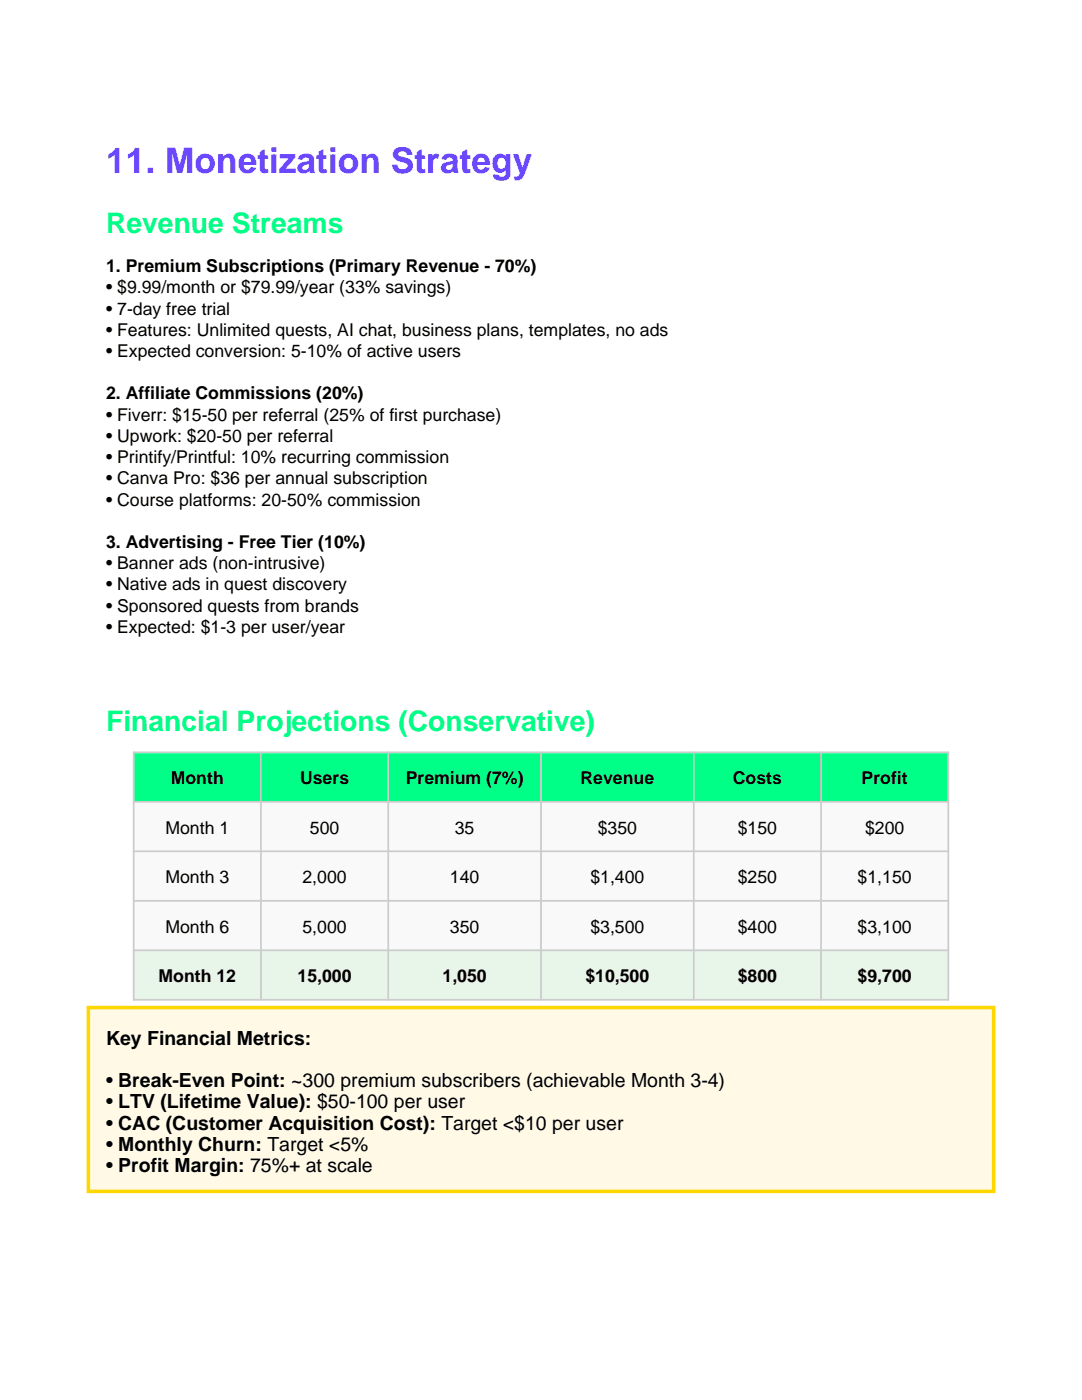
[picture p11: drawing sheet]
<svg xmlns="http://www.w3.org/2000/svg" width="216mm" height="279mm" viewBox="0 0 216 279" stroke-linecap="round" stroke-linejoin="round" font-family="sans-serif">
<defs><g id="words">
<text font-size="7.1" fill="#6b48ff" x="21.2" y="34.6">11. Monetization Strategy</text>
<g font-size="5.6" fill="#00ff87">
<text x="21.2" y="46.6">Revenue Streams</text>
<text x="21.2" y="145.9">Financial Projections (Conservative)</text>
</g>
<g font-size="3.9">
<text x="21.2" y="208.5">Key Financial Metrics:</text>
<text x="21.2" y="217">• Break-Even Point: ~300 premium subscribers (achievable Month 3-4)</text>
<text x="21.2" y="221.2">• LTV (Lifetime Value): $50-100 per user</text>
<text x="21.2" y="225.4">• CAC (Customer Acquisition Cost): Target &lt;$10 per user</text>
<text x="21.2" y="229.7">• Monthly Churn: Target &lt;5%</text>
<text x="21.2" y="233.9">• Profit Margin: 75%+ at scale</text>
</g>
<g font-size="3.5">
<text x="21.2" y="54.3">1. Premium Subscriptions (Primary Revenue - 70%)</text>
<text x="21.2" y="58.6">• $9.99/month or $79.99/year (33% savings)</text>
<text x="21.2" y="62.8">• 7-day free trial</text>
<text x="21.2" y="67">• Features: Unlimited quests, AI chat, business plans, templates, no ads</text>
<text x="21.2" y="71.3">• Expected conversion: 5-10% of active users</text>
<text x="21.2" y="79.7">2. Affiliate Commissions (20%)</text>
<text x="21.2" y="84">• Fiverr: $15-50 per referral (25% of first purchase)</text>
<text x="21.2" y="88.2">• Upwork: $20-50 per referral</text>
<text x="21.2" y="92.4">• Printify/Printful: 10% recurring commission</text>
<text x="21.2" y="96.7">• Canva Pro: $36 per annual subscription</text>
<text x="21.2" y="100.9">• Course platforms: 20-50% commission</text>
<text x="21.2" y="109.4">3. Advertising - Free Tier (10%)</text>
<text x="21.2" y="113.6">• Banner ads (non-intrusive)</text>
<text x="21.2" y="117.8">• Native ads in quest discovery</text>
<text x="21.2" y="122.1">• Sponsored quests from brands</text>
<text x="21.2" y="126.3">• Expected: $1-3 per user/year</text>
<text x="34.1" y="156.5">Month</text>
<text x="59.9" y="156.5">Users</text>
<text x="80.9" y="156.5">Premium (7%)</text>
<text x="115.8" y="156.5">Revenue</text>
<text x="146.2" y="156.5">Costs</text>
<text x="171.9" y="156.5">Profit</text>
<text x="33" y="166.4">Month 1</text>
<text x="61.8" y="166.4">500</text>
<text x="90.7" y="166.4">35</text>
<text x="119.3" y="166.4">$350</text>
<text x="147.2" y="166.4">$150</text>
<text x="172.6" y="166.4">$200</text>
<text x="33" y="176.2">Month 3</text>
<text x="60.4" y="176.2">2,000</text>
<text x="89.8" y="176.2">140</text>
<text x="117.8" y="176.2">$1,400</text>
<text x="147.2" y="176.2">$250</text>
<text x="171.1" y="176.2">$1,150</text>
<text x="33" y="186.1">Month 6</text>
<text x="60.4" y="186.1">5,000</text>
<text x="89.8" y="186.1">350</text>
<text x="117.8" y="186.1">$3,500</text>
<text x="147.2" y="186.1">$400</text>
<text x="171.1" y="186.1">$3,100</text>
<text x="31.6" y="196">Month 12</text>
<text x="59.4" y="196">15,000</text>
<text x="88.3" y="196">1,050</text>
<text x="116.8" y="196">$10,500</text>
<text x="147.2" y="196">$800</text>
<text x="171.1" y="196">$9,700</text>
</g>
</g></defs>
<path d="M26.7 150.1h162.5v9.9h-162.5z" fill-rule="evenodd" fill="#00ff87"/>
<path d="M26.7 160h162.5v39.5h-162.5z" fill-rule="evenodd" fill="#f9f9f9"/>
<path d="M26.7 189.7h162.5v9.8h-162.5z" fill-rule="evenodd" fill="#e8f5e9"/>
<path d="M26.7 150.1h162.5v49.4h-162.5zM52.1 150.1v49.4M77.5 150.1v49.4M107.9 150.1v49.4M138.4 150.1v49.4M163.8 150.1v49.4M26.7 160h162.5M26.7 169.9h162.5M26.7 179.8h162.5M26.7 189.7h162.5" fill="none" stroke="#ccc" stroke-width=".35"/>
<path d="M17.6 201.1h180.7v36.7h-180.7z" fill-rule="evenodd" fill="#fff9e6" stroke="#ffd700" stroke-width=".71" stroke-linecap="butt"/>
<use href="#words"/>
</svg>
